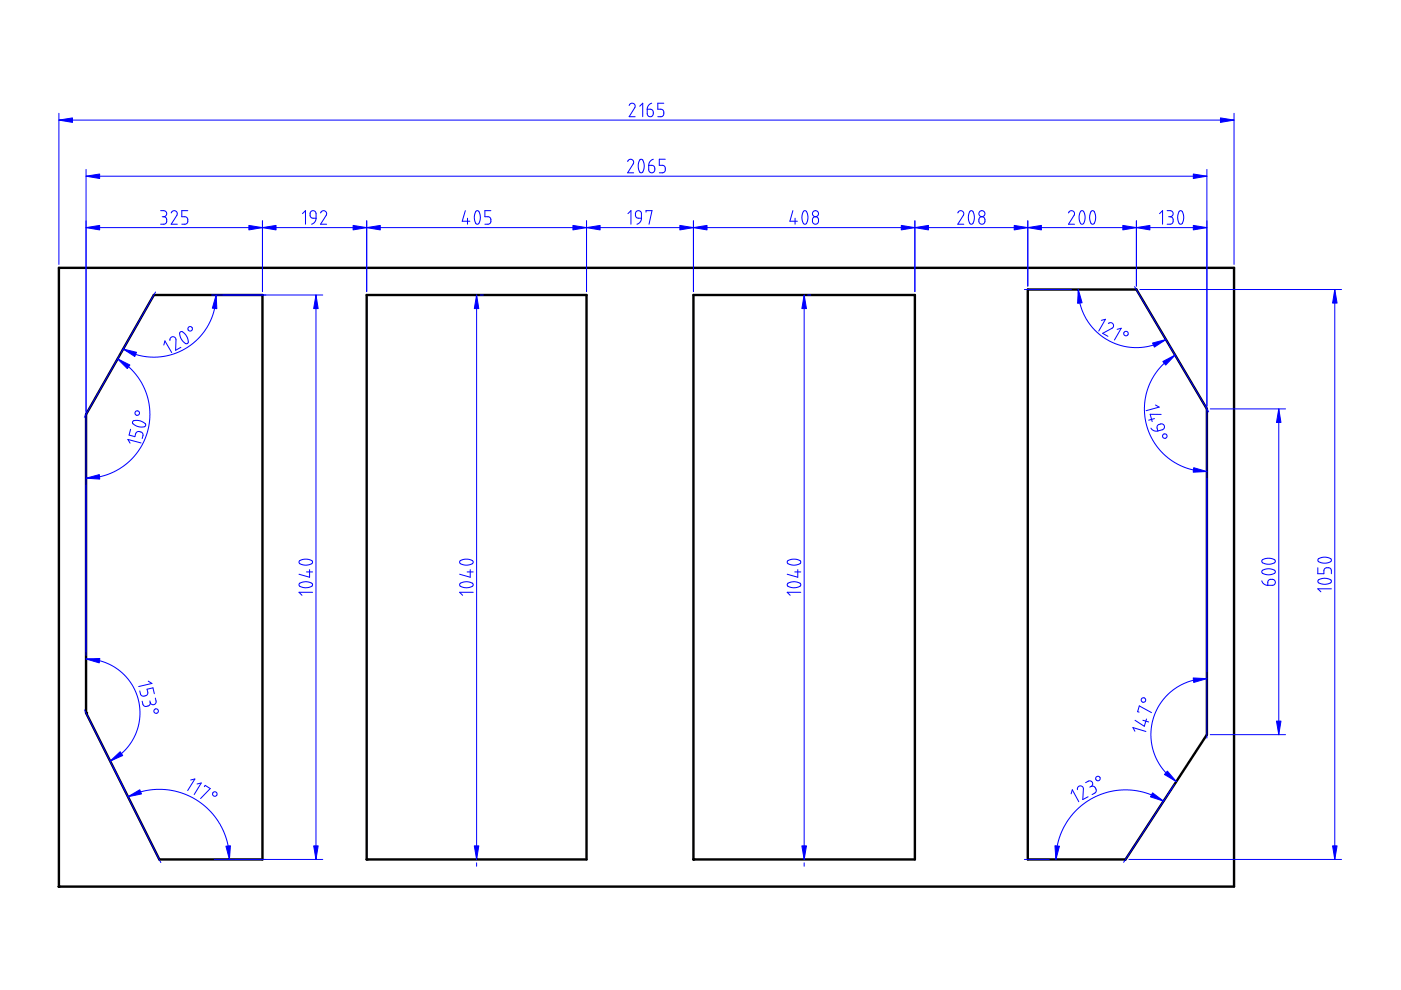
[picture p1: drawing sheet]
<svg xmlns="http://www.w3.org/2000/svg" width="297mm" height="210mm" viewBox="0 0 297 210" stroke-linecap="round" stroke-linejoin="round" font-family="sans-serif">
<path d="M32.6 62.5h23v119.7h-21.8l-15.6-31v-63.3zM77.7 62.5h46.7v119.7h-46.7zM147 62.5h47v119.7h-47zM217.9 61.4h23l15 25.3v69.1l-17.3 26.4h-20.7zM12.5 188h249.1v-131.2h-249.1v131.2" fill="none" stroke="#000" stroke-width=".51"/>
<g fill="#000">
<circle cx="18.2" cy="151.2" r=".25"/>
<circle cx="12.5" cy="188" r=".25"/>
<circle cx="77.7" cy="182.2" r=".25"/>
<circle cx="147" cy="182.2" r=".25"/>
</g>
<g fill="none" stroke="#00f" stroke-width=".21">
<path d="M12.5 25.5h249.1M12.5 24v32.1M18.2 35.9v103.1M18.2 37.4h237.7M133.1 34.2l.2-.3 .4-.1 .6 .3v.6l-1.2 1.9h1.2M133.4 22.4l.5-.5h.3l.4 .3v.6l-1.2 1.9h1.3M135.6 33.9l.3-.1 .3 .1 .4 .9-.1 1.2-.2 .5-.3 .1-.4-.1-.3-1v-.7zM135.6 22.5l.7-.6v2.8M137.2 23.2h.9l.3 .3 .1 .8-.3 .4h-.6l-.3-.3zM137.5 35.1h.8l.4 .2 .1 .7-.2 .5-.6 .1-.3-.2zM138.2 21.9l-.7 .5-.3 .8M138.5 33.8l-.7 .5-.3 .8"/>
<path d="M140.7 21.9h-1.2v1.3h.9l.3 .5v.6l-.2 .4h-1M141.1 33.8h-1.3v1.3h.8l.5 .5v.5l-.3 .4-1 .1M255.9 35.9v120.6M261.6 24v32.1M18.2 48.3h237.7M34.1 44.7h.8l.4 .3-.1 .7-.5 .3M34.4 46h.3M34.7 46l.4 .1 .2 .3v.8l-.4 .3h-.8M36.3 45.1l.3-.3 .4-.1 .4 .2 .2 .4-1.3 2.2h1.3M39.8 44.7h-1.3v1.3h.9l.4 .5v.5l-.2 .4-1.1 .1M55.6 46.8v15M64.1 45.3l.7-.6v2.8"/>
<path d="M65.9 44.9l.5-.2 .5 .2 .1 .3v1.1l-.8-.1-.3-.1-.2-.3zM67 46.3l-.2 .8-.7 .4M68 45.1l.2-.3 .5-.1 .3 .1 .3 .4-.1 .4-1.2 1.9h1.3M77.7 46.8v15M98.7 44.7l-.7 2.2h1.6M99.1 46.3v1.2M100.9 44.8l.3-.1 .3 .1 .3 1-.1 1.1-.4 .6-.4-.1-.3-.9v-.9zM104.1 44.7h-1.3v1.3h.9l.4 .5v.5l-.2 .4-1.1 .1M124.4 46.8v15M133.1 45.3l.7-.6v2.8M134.8 44.9l.5-.2 .6 .2 .1 1.4-.8-.1-.3-.2-.2-.3zM136 46.3l-.3 .8-.7 .4"/>
<path d="M137 45v-.3h1.2l-.6 2.8M147 46.8v15M168.1 44.7l-.6 2.2h1.6M168.6 46.3v1.2M170.3 44.8l.3-.1 .3 .1 .4 .9-.1 1.2-.2 .5-.2 .1h-.4l-.3-.9v-1zM172.4 46.1l.6-.1 .5 .3v.8l-.3 .4h-.5l-.4-.3v-.7zM194 46.8v15M203.1 45.1l.2-.3 .5-.1 .3 .1 .2 .4v.4l-1.2 1.9h1.2M205.6 44.8l.3-.1 .3 .1 .4 .9-.1 1.2-.2 .5-.3 .1-.4-.1-.3-1v-.7zM207.7 46.1l.6-.1 .4 .3 .1 .8-.4 .4h-.4l-.4-.2-.1-.8zM217.9 46.8v13.9M226.5 45.1l.2-.2 .4-.2 .6 .3 .1 .6-1.3 1.9h1.3"/>
<path d="M229.2 44.7l.5 .1 .4 1.1-.1 1-.3 .5-.2 .1-.4-.1-.3-1v-.8zM231.4 44.8l.3-.1 .3 .2 .3 .8-.1 1.2-.2 .5-.2 .1-.5-.1-.2-.8v-1zM240.9 46.8v13.9M245.9 45.3l.6-.6v2.8M247.5 44.7h.8l.4 .4-.1 .6-.5 .3M247.8 46h.3M248.1 46l.4 .1 .2 .3v.8l-.4 .3h-.8M250 44.8l.3-.1 .3 .1 .4 .9-.1 1.2-.2 .5-.3 .1-.4-.1-.3-.8v-.9zM24.9 76.1l1.9 1.3 1.6 1.4 1.4 2.1 .9 1.6 .8 2.4 .3 2.2-.1 2.2-.4 2.1-.8 2.1-1 1.9-1.2 1.6-1.7 1.5-2.2 1.4-1.6 .7-2.6 .7-2 .1M25.4 75.2l-7.5 13.3M33 61.9l-7.4 12.9M34.7 73.2l.3-.9 1.4 2.5"/>
<path d="M36 72.2l.1-.5 .4-.3h.4l.3 .3v2.6l1.2-.7M38.1 70.5l.5-.2 .8 .7 .5 1.1v.5l-.1 .2h-.5l-.8-.8-.4-.9zM44.9 62.5h23.5M45.8 62.5l-.1 1.9-.4 1.9-1.2 2.7-.9 1.4-1.1 1.3-1.4 1.3-1.4 .9-1.4 .8-1.8 .6-3.2 .4-1.8-.1-1.9-.3-1.5-.5-1.6-.8M67 62.5v119.7M101 62.5v119.7M101.8 62.5h.7M170.5 62.5v119.7M171.2 62.5h.7M217.2 61.4h10M228.6 61.4l.1 1.7 .3 1.5 .5 1.4 .9 1.8 1.1 1.5 1 1.1 1.3 1.1 1.4 .8 1.4 .6 1.7 .5 3.2 .3 2.8-.5 2.9-1.2M233.5 67.9l.9-.2-1.4 2.5"/>
<path d="M235 68.6l.3-.2 .6 .1 .2 .4-.1 .5-2.2 1.3 1.1 .6M236.9 69.8l.8-.2-1.4 2.5M240.6 60.8l15.7 26.5M241.7 61.4h42.7M249.2 75.3l-2.1 1.5-1.5 1.5-1.2 1.8-.9 1.8-.6 2-.3 2.4 .2 2.3 .3 1.8 .8 1.9 .9 1.7 1.5 1.9 1.7 1.4 1.7 1.1 2.2 1 2.2 .4 1.8 .2M283 61.4v120.8M27.7 91l-.3 1.2 1.2 .4 .3-.9 .6-.2 .6 .2 .2 .3-.2 1M28.2 89.3l.5-.2 1.1 .1 1 .6 .1 .4-.2 .3-.5 .1-1.1-.2-.9-.6zM29.9 93.9l-2.8-.7 .5 .8M244 90.8l.7 .5 .8 .1M244.8 88.8l-1.3 .3M245 85.9l.8 .4-2.8 .8"/>
<path d="M245.5 90.1l.9-.2 .5 .4-.1 .5-.4 .3-.9 .3-.2-.8zM246.2 87.9l-2.3-.1 .4 1.6M256.6 86.7h16M271.1 86.7v69.1M63.5 119l.8-.4h.8l1 .3 .2 .3-.2 .3-.3 .2-1.2 .1-1.1-.3-.1-.2zM97.5 119l.8-.4h.9l1 .3 .1 .4-.4 .4-1.2 .1-1.1-.3-.1-.2zM167 118.9l.8-.3h.8l1 .3 .2 .4-.2 .2-.4 .2-1.1 .1-1.1-.3zM267.6 118.7l.8-.3h.9l1 .3 .1 .3-.4 .4-1.3 .2-1-.3-.2-.2zM279.5 118.5l.8-.3h.9l.9 .2 .2 .5-.6 .4-1.2 .1-1-.3-.1-.3zM18.2 139.7l1.8 .1 2.3 .6 1.9 1 1.3 .9 1.3 1.3 1.1 1.5 1 1.9 .5 1.7 .3 2-.1 1.8-.3 1.7-.8 2.1-1.3 1.9-1.2 1.4-1.3 1-1.4 .8M63.5 123.7l.7-.3h1l.8 .2 .3 .4-.2 .3-.5 .2-1.3 .1-.8-.3-.1-.4zM65 121.3h1.3"/>
<path d="M65.6 120.8v1.6l-2.2-.6M66.3 125.6h-2.9l.6 .6M97.6 123.7l.7-.3h1l.8 .2 .2 .5-.7 .4-1.2 .1-.8-.3-.1-.4zM99 121.3h1.3M99.7 120.8v1.6l-2.2-.6M100.3 125.6h-2.8l.6 .6M167.1 123.6l.6-.2h1l.9 .3 .2 .4-.6 .4-1.3 .1-.9-.3-.1-.4zM168.5 121.3h1.3M169.1 120.8v1.6l-2.2-.6M169.8 125.6h-2.9l.6 .6M267.5 123.1l.5 .7 .8 .3M267.6 121l.5-.3 1-.1 1.1 .3 .2 .4-.2 .3-.3 .1-1.3 .2-.9-.3-.2-.3z"/>
<path d="M268.9 123.1l.3-.2h.8l.3 .3 .1 .5-.5 .4h-1.1zM279.4 120.4v1.2h1.3v-.8l.5-.4h.6l.3 .2 .2 1M279.5 123l.9-.4h.9l.9 .3 .1 .5-.7 .4-1.1 .1-.9-.3-.2-.3zM282.3 124.8h-2.9l.7 .7M17.9 150.5l16.2 32.4M29.6 146.5l.3 .8 .6 .3 .6-.2 .2-.3-.1-1 1.2-.3 .3 1.3M30.1 148.7l.3 .8 .5 .3 .8-.3 .2-.6M31.4 144.4l.8 .5-2.8 .7M31.8 148.6l.1 .3M32.9 148l.2 .9-.2 .4-.6 .1-.4-.5M240.6 155l-.4-.7 2.8 .8M241.5 151l-.3-.1 .4-1.2 2.5 1.4"/>
<path d="M242.3 152.7l1.2 .4M243.1 152.4l-.5 1.6-2-1.3M255.9 143.9l-1.7 .1-1.8 .4-2 .8-1.7 1.1-1.4 1.3-1.3 1.5-.8 1.4-.7 1.9-.4 1.8-.1 1.9 .2 1.9 .6 2 .8 1.6 1 1.6 1.2 1.3 1.6 1.2M256.6 155.8h16M27.1 168.9l1.9-.8 1.8-.5 1.6-.2h2.1l1.9 .2 1.8 .4 1.8 .7 1.7 .9 1.5 1.1 1.2 1.1 1.3 1.6 1.1 1.5 .9 2 .5 1.8 .4 2v1.5M40.4 165.4l.9-.2-1.5 2.4M41.8 166.2l.9-.2-1.5 2.5M43.3 166.8l.2-.3 1.1 .7-2.1 2.1M227.1 168.3l.3-.9 1.3 2.6M228.4 167.4l.1-.4 .2-.3h.7l.3 .4-.1 2.4 1.1-.6M230.2 165.9l.7-.3 .5 .1 .3 .6-.4 .5M231.3 166.8h.7l.4 .7-.1 .5-.8 .5"/>
<path d="M231.3 166.8l-.2 .1M246.7 169.9l-1.8-1-1.9-.8-1.8-.4-2-.2-2.2 .1-1.8 .3-1.8 .5-2 1-2.8 2-1.5 1.6-1.3 1.9-.8 1.6-.6 1.8-.4 2-.1 1.9M249 166.3l-10.8 16.5M45.4 182.2h23M101 182.9v.8M170.5 182.9v.8M217.2 182.2h5.2M239.4 182.2h45"/>
<circle cx="172.9" cy="45.3" r=".64"/>
<circle cx="208.2" cy="45.3" r=".64"/>
<circle cx="40.3" cy="69.7" r=".48"/>
<circle cx="238.7" cy="70.7" r=".48"/>
<circle cx="29.1" cy="87.6" r=".48"/>
<circle cx="247" cy="92.5" r=".47"/>
<circle cx="33.1" cy="150.8" r=".48"/>
<circle cx="242.4" cy="148.4" r=".48"/>
<circle cx="45.6" cy="168.4" r=".47"/>
<circle cx="232.8" cy="165.1" r=".47"/>
</g>
<g fill="#00f" stroke="#00f" stroke-width=".21">
<path d="M18.2 139.7l3-.1-.2 .9z"/>
<path d="M23.3 161.4l2.2-2 .5 .8z"/>
<path d="M27.1 168.9l2.5-1.5 .4 .9z"/>
<path d="M47.9 179.4l1-.1-.3 2.9z"/>
<path d="M18.2 101.4l2.9-.8v1z"/>
<path d="M24.9 76.1l2.6 1.3-.5 .7z"/>
<path d="M26.1 74l2.8 .7-.3 .9z"/>
<path d="M45.8 62.5l.2 2.9-1-.1z"/>
<path d="M246.5 76.6l2.7-1.3-2.1 2.1z"/>
<path d="M253.1 99.2l2.8 .8-2.9 .1z"/>
<path d="M228.6 61.4l.8 2.8-.9 .1z"/>
<path d="M244.4 72.7l2.8-.7-2.4 1.6z"/>
<path d="M253 143.7l2.9 .2-2.8 .8z"/>
<path d="M247.5 163.5l1.9 2.2-2.5-1.5z"/>
<path d="M244.4 168.1l2.3 1.8-2.8-.9z"/>
<path d="M223.7 179.3l.9 .1-.7 2.8z"/>
<path d="M18.2 48.3l2.9-.5v.9z"/>
<path d="M52.8 47.8l2.8 .5-2.8 .4z"/>
<path d="M55.6 48.3l2.9-.5v.9z"/>
<path d="M74.9 47.8l2.8 .5-2.8 .4z"/>
<path d="M77.7 48.3l2.9-.5v.9z"/>
<path d="M121.5 47.8l2.9 .5-2.9 .4z"/>
<path d="M124.4 48.3l2.8-.5v.9z"/>
<path d="M144.1 47.8l2.9 .5-2.9 .4z"/>
<path d="M147 48.3l2.9-.5v.9z"/>
<path d="M191.1 47.8l2.9 .5-2.9 .4z"/>
<path d="M194 48.3l2.8-.5v.9z"/>
<path d="M215 47.8l2.9 .5-2.9 .4z"/>
<path d="M217.9 48.3l2.9-.5v.9z"/>
<path d="M238.1 47.8l2.8 .5-2.8 .4z"/>
<path d="M240.9 48.3l2.9-.5v.9z"/>
<path d="M253 47.8l2.9 .5-2.9 .4z"/>
<path d="M18.2 37.4l2.9-.5v.9z"/>
<path d="M253 36.9l2.9 .5-2.9 .4z"/>
<path d="M12.5 25.5l2.9-.5v1z"/>
<path d="M258.8 25l2.8 .5-2.8 .5z"/>
<path d="M271.1 86.7l.5 2.9h-1z"/>
<path d="M270.6 152.9h1l-.5 2.9z"/>
<path d="M283 61.4l.5 2.9h-1z"/>
<path d="M282.5 179.3h1l-.5 2.9z"/>
<path d="M170.5 62.5l.5 2.9h-1z"/>
<path d="M170 179.3h1l-.5 2.9z"/>
<path d="M101 62.5l.5 2.9h-.9z"/>
<path d="M100.6 179.3h.9l-.5 2.9z"/>
<path d="M67 62.5l.5 2.9h-1z"/>
<path d="M66.5 179.3h1l-.5 2.9z"/>
</g>
</svg>
